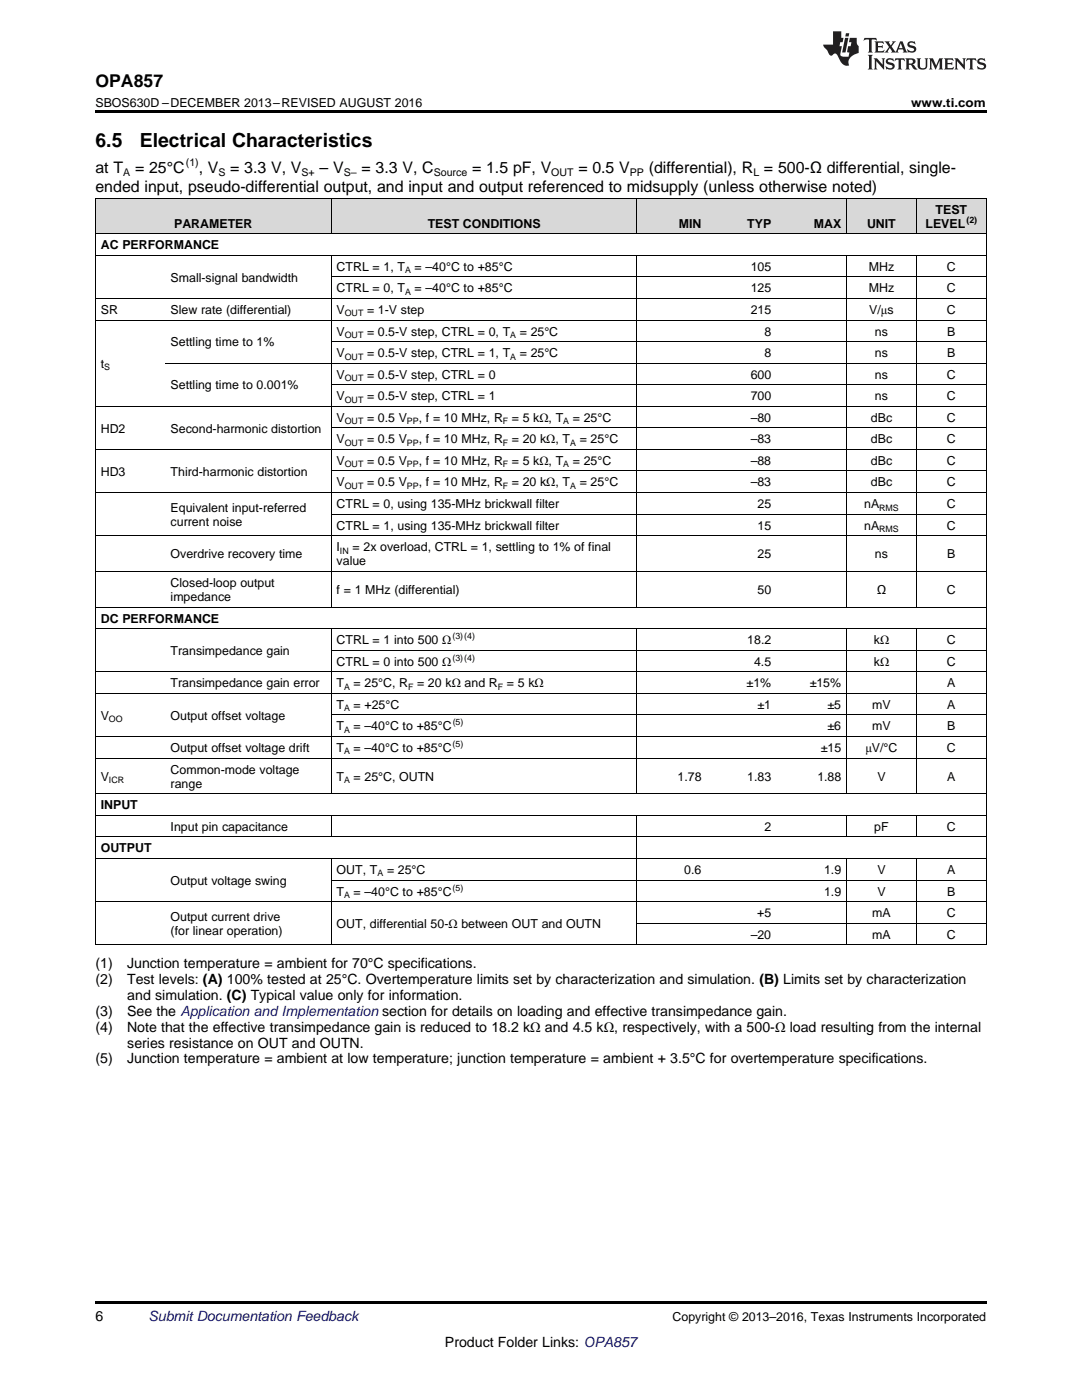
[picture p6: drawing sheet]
<svg xmlns="http://www.w3.org/2000/svg" width="216mm" height="279mm" viewBox="0 0 216 279" stroke-linecap="round" stroke-linejoin="round" font-family="sans-serif">
<defs><g id="words">
<g font-size="3.9">
<text x="19" y="29.3">6.5</text>
<text x="27.9" y="29.3">Electrical Characteristics</text>
</g>
<text font-size="3.5" x="19" y="17.3">OPA857</text>
<g font-size="3.2">
<text x="19" y="34.4">at T</text>
<text x="27" y="34.4">= 25°C</text>
<text x="39.7" y="34.4">, V</text>
<text x="45.9" y="34.4">= 3.3 V, V</text>
<text x="63.8" y="34.4">– V</text>
<text x="72.1" y="34.4">= 3.3 V, C</text>
<text x="94.2" y="34.4">= 1.5 pF, V</text>
<text x="115.4" y="34.4">= 0.5 V</text>
<text x="129.4" y="34.4">(differential), R = 500-Ω differential, single-</text>
<text x="19" y="38.3">ended input, pseudo-differential output, and input and output referenced to midsupply (unless otherwise noted)</text>
</g>
<g font-size="2.8">
<text x="19" y="193.2">(1)</text>
<text x="19" y="196.4">(2)</text>
<text x="25.4" y="193.2">Junction temperature = ambient for 70°C specifications.</text>
<text x="25.4" y="196.4">Test levels: (A) 100% tested at 25°C. Overtemperature limits set by characterization and simulation. (B) Limits set by characterization</text>
<text x="19" y="202.7">(3)</text>
<text x="25.4" y="202.7">See the Application and Implementation section for details on loading and effective transimpedance gain.</text>
<text x="25.4" y="199.5">and simulation. (C) Typical value only for information.</text>
<text x="19" y="205.9">(4)</text>
<text x="25.4" y="205.9">Note that the effective transimpedance gain is reduced to 18.2 kΩ and 4.5 kΩ, respectively, with a 500-Ω load resulting from the internal</text>
<text x="25.4" y="209.1">series resistance on OUT and OUTN.</text>
<text x="19" y="212.2">(5)</text>
<text x="25.4" y="212.2">Junction temperature = ambient at low temperature; junction temperature = ambient + 3.5°C for overtemperature specifications.</text>
<text x="19" y="263.6">6</text>
<text x="88.8" y="268.9">Product Folder Links: OPA857</text>
</g>
<text font-size="2.8" fill="#0000c8" x="29.6" y="263.6">Submit Documentation Feedback</text>
<g font-size="2.5">
<text x="19" y="21.4">SBOS630D –DECEMBER 2013–REVISED AUGUST 2016</text>
<text x="181.8" y="21.4">www.ti.com</text>
<text x="34.7" y="45.4">PARAMETER</text>
<text x="85.3" y="45.4">TEST CONDITIONS</text>
<text x="135.4" y="45.4">MIN</text>
<text x="149.1" y="45.4">TYP</text>
<text x="162.4" y="45.4">MAX</text>
<text x="173" y="45.4">UNIT</text>
<text x="184.7" y="45.4">LEVEL</text>
<text x="186.7" y="42.6">TEST</text>
<text x="20.1" y="49.7">AC PERFORMANCE</text>
<text x="34" y="56.2">Small-signal bandwidth</text>
<text x="67.2" y="54">CTRL = 1, T</text>
<text x="67.2" y="58.3">CTRL = 0, T</text>
<text x="82.7" y="54">= –40°C to +85°C</text>
<text x="82.7" y="58.3">= –40°C to +85°C</text>
<text x="149.8" y="54">105</text>
<text x="149.8" y="58.3">125</text>
<text x="173.4" y="54">MHz</text>
<text x="173.4" y="58.3">MHz</text>
<text x="188.9" y="54">C</text>
<text x="188.9" y="58.3">C</text>
<text x="20.1" y="62.7">SR</text>
<text x="34" y="62.7">Slew rate (differential)</text>
<text x="67.2" y="62.7">V</text>
<text x="73.2" y="62.7">= 1-V step</text>
<text x="149.8" y="62.7">215</text>
<text x="173.5" y="62.7">V/μs</text>
<text x="188.9" y="62.7">C</text>
<text x="34" y="69.1">Settling time to 1%</text>
<text x="67.2" y="67">V</text>
<text x="67.2" y="71.3">V</text>
<text x="73.2" y="67">= 0.5-V step, CTRL = 0, T</text>
<text x="73.2" y="71.3">= 0.5-V step, CTRL = 1, T</text>
<text x="103.7" y="67">= 25°C</text>
<text x="103.7" y="71.3">= 25°C</text>
<text x="152.5" y="67">8</text>
<text x="152.5" y="71.3">8</text>
<text x="174.6" y="67">ns</text>
<text x="174.6" y="71.3">ns</text>
<text x="189" y="67">B</text>
<text x="189" y="71.3">B</text>
<text x="20.1" y="73.4">t</text>
<text x="34" y="77.7">Settling time to 0.001%</text>
<text x="67.2" y="75.6">V</text>
<text x="73.2" y="75.6">= 0.5-V step, CTRL = 0</text>
<text x="149.8" y="75.6">600</text>
<text x="174.6" y="75.6">ns</text>
<text x="188.9" y="75.6">C</text>
<text x="67.2" y="79.9">V</text>
<text x="73.2" y="79.9">= 0.5-V step, CTRL = 1</text>
<text x="149.8" y="79.9">700</text>
<text x="174.6" y="79.9">ns</text>
<text x="188.9" y="79.9">C</text>
<text x="20.1" y="86.3">HD2</text>
<text x="34" y="86.3">Second-harmonic distortion</text>
<text x="67.2" y="84.2">V</text>
<text x="67.2" y="88.5">V</text>
<text x="73.2" y="84.2">= 0.5 V</text>
<text x="73.2" y="88.5">= 0.5 V</text>
<text x="83.6" y="84.2">, f = 10 MHz, R</text>
<text x="83.6" y="88.5">, f = 10 MHz, R</text>
<text x="102.1" y="84.2">= 5 kΩ, T</text>
<text x="102.1" y="88.5">= 20 kΩ, T</text>
<text x="114.3" y="84.2">= 25°C</text>
<text x="115.7" y="88.5">= 25°C</text>
<text x="149.8" y="84.2">–80</text>
<text x="149.8" y="88.5">–83</text>
<text x="173.8" y="84.2">dBc</text>
<text x="173.8" y="88.5">dBc</text>
<text x="188.9" y="84.2">C</text>
<text x="188.9" y="88.5">C</text>
<text x="20.1" y="94.9">HD3</text>
<text x="34" y="94.9">Third-harmonic distortion</text>
<text x="67.2" y="92.8">V</text>
<text x="73.2" y="92.8">= 0.5 V</text>
<text x="83.6" y="92.8">, f = 10 MHz, R</text>
<text x="102.1" y="92.8">= 5 kΩ, T</text>
<text x="114.3" y="92.8">= 25°C</text>
<text x="149.8" y="92.8">–88</text>
<text x="173.8" y="92.8">dBc</text>
<text x="188.9" y="92.8">C</text>
<text x="67.2" y="97.1">V</text>
<text x="67.2" y="101.4">CTRL = 0, using 135-MHz brickwall filter</text>
<text x="73.2" y="97.1">= 0.5 V</text>
<text x="83.6" y="97.1">, f = 10 MHz, R</text>
<text x="102.1" y="97.1">= 20 kΩ, T</text>
<text x="115.7" y="97.1">= 25°C</text>
<text x="149.8" y="97.1">–83</text>
<text x="151.2" y="101.4">25</text>
<text x="172.4" y="101.4">nA</text>
<text x="173.8" y="97.1">dBc</text>
<text x="188.9" y="97.1">C</text>
<text x="188.9" y="101.4">C</text>
<text x="34" y="102.1">Equivalent input-referred</text>
<text x="34" y="105">current noise</text>
<text x="67.2" y="105.7">CTRL = 1, using 135-MHz brickwall filter</text>
<text x="151.2" y="105.7">15</text>
<text x="172.4" y="105.7">nA</text>
<text x="188.9" y="105.7">C</text>
<text x="34" y="111.4">Overdrive recovery time</text>
<text x="67.2" y="110">I</text>
<text x="67.2" y="112.8">value</text>
<text x="70.3" y="110">= 2x overload, CTRL = 1, settling to 1% of final</text>
<text x="151.2" y="111.4">25</text>
<text x="174.6" y="111.4">ns</text>
<text x="189" y="111.4">B</text>
<text x="34" y="117.1">Closed-loop output</text>
<text x="34" y="119.9">impedance</text>
<text x="67.2" y="118.5">f = 1 MHz (differential)</text>
<text x="151.2" y="118.5">50</text>
<text x="174.9" y="118.5">Ω</text>
<text x="188.9" y="118.5">C</text>
<text x="20.1" y="124.2">DC PERFORMANCE</text>
<text x="34" y="130.7">Transimpedance gain</text>
<text x="67.2" y="128.6">CTRL = 1 into 500 Ω</text>
<text x="149.1" y="128.6">18.2</text>
<text x="174.4" y="128.6">kΩ</text>
<text x="188.9" y="128.6">C</text>
<text x="34" y="137.2">Transimpedance gain error</text>
<text x="67.2" y="132.9">CTRL = 0 into 500 Ω</text>
<text x="67.2" y="137.2">T</text>
<text x="70.6" y="137.2">= 25°C, R</text>
<text x="83.2" y="137.2">= 20 kΩ and R</text>
<text x="101.1" y="137.2">= 5 kΩ</text>
<text x="149" y="137.2">±1%</text>
<text x="150.5" y="132.9">4.5</text>
<text x="161.6" y="137.2">±15%</text>
<text x="174.4" y="132.9">kΩ</text>
<text x="188.9" y="132.9">C</text>
<text x="189" y="137.2">A</text>
<text x="20.1" y="143.6">V</text>
<text x="34" y="143.6">Output offset voltage</text>
<text x="67.2" y="141.5">T</text>
<text x="70.6" y="141.5">= +25°C</text>
<text x="151.2" y="141.5">±1</text>
<text x="165.1" y="141.5">±5</text>
<text x="174.1" y="141.5">mV</text>
<text x="189" y="141.5">A</text>
<text x="67.2" y="145.8">T</text>
<text x="70.6" y="145.8">= –40°C to +85°C</text>
<text x="165.1" y="145.8">±6</text>
<text x="174.1" y="145.8">mV</text>
<text x="189" y="145.8">B</text>
<text x="20.1" y="155.8">V</text>
<text x="34" y="150.1">Output offset voltage drift</text>
<text x="34" y="154.4">Common-mode voltage</text>
<text x="67.2" y="150.1">T</text>
<text x="67.2" y="155.8">T</text>
<text x="70.6" y="150.1">= –40°C to +85°C</text>
<text x="70.6" y="155.8">= 25°C, OUTN</text>
<text x="135.2" y="155.8">1.78</text>
<text x="149.1" y="155.8">1.83</text>
<text x="163.1" y="155.8">1.88</text>
<text x="163.8" y="150.1">±15</text>
<text x="172.7" y="150.1">μV/°C</text>
<text x="175.1" y="155.8">V</text>
<text x="188.9" y="150.1">C</text>
<text x="189" y="155.8">A</text>
<text x="20.1" y="161.5">INPUT</text>
<text x="34" y="157.2">range</text>
<text x="34" y="165.8">Input pin capacitance</text>
<text x="152.5" y="165.8">2</text>
<text x="174.4" y="165.8">pF</text>
<text x="188.9" y="165.8">C</text>
<text x="20.1" y="170.1">OUTPUT</text>
<text x="34" y="176.6">Output voltage swing</text>
<text x="67.2" y="174.4">OUT, T</text>
<text x="67.2" y="178.7">T</text>
<text x="70.6" y="178.7">= –40°C to +85°C</text>
<text x="77.2" y="174.4">= 25°C</text>
<text x="136.5" y="174.4">0.6</text>
<text x="164.4" y="174.4">1.9</text>
<text x="164.4" y="178.7">1.9</text>
<text x="175.1" y="174.4">V</text>
<text x="175.1" y="178.7">V</text>
<text x="189" y="174.4">A</text>
<text x="189" y="178.7">B</text>
<text x="34" y="183.8">Output current drive</text>
<text x="67.2" y="185.2">OUT, differential 50-Ω between OUT and OUTN</text>
<text x="151.1" y="183">+5</text>
<text x="174.1" y="183">mA</text>
<text x="188.9" y="183">C</text>
<text x="34" y="186.6">(for linear operation)</text>
<text x="149.8" y="187.3">–20</text>
<text x="174.1" y="187.3">mA</text>
<text x="188.9" y="187.3">C</text>
<text x="134.2" y="263.6">Copyright © 2013–2016, Texas Instruments Incorporated</text>
</g>
<g font-size="2.1">
<text x="24.6" y="35.1">A</text>
<text x="37.1" y="33.2">(1)</text>
<text x="43.6" y="35.1">S</text>
<text x="60.2" y="35.1">S+</text>
<text x="68.6" y="35.1">S–</text>
<text x="86.5" y="35.1">Source</text>
<text x="110" y="35.1">OUT</text>
<text x="125.7" y="35.1">PP</text>
<text x="150.3" y="35.1">L</text>
</g>
<g font-size="1.8">
<text x="192.8" y="44.4">(2)</text>
<text x="80.8" y="54.5">A</text>
<text x="80.8" y="58.8">A</text>
<text x="68.8" y="63.1">OUT</text>
<text x="68.8" y="67.5">OUT</text>
<text x="68.8" y="71.8">OUT</text>
<text x="101.8" y="67.5">A</text>
<text x="101.8" y="71.8">A</text>
<text x="20.8" y="73.9">S</text>
<text x="68.8" y="76.1">OUT</text>
<text x="68.8" y="80.4">OUT</text>
<text x="68.8" y="84.7">OUT</text>
<text x="68.8" y="89">OUT</text>
<text x="81.2" y="84.7">PP</text>
<text x="81.2" y="89">PP</text>
<text x="100.3" y="84.7">F</text>
<text x="100.3" y="89">F</text>
<text x="112.4" y="84.7">A</text>
<text x="113.8" y="89">A</text>
<text x="68.8" y="93.3">OUT</text>
<text x="81.2" y="93.3">PP</text>
<text x="100.3" y="93.3">F</text>
<text x="112.4" y="93.3">A</text>
<text x="68.8" y="97.6">OUT</text>
<text x="81.2" y="97.6">PP</text>
<text x="100.3" y="97.6">F</text>
<text x="113.8" y="97.6">A</text>
<text x="175.4" y="101.9">RMS</text>
<text x="175.4" y="106.2">RMS</text>
<text x="67.8" y="110.5">IN</text>
<text x="90.3" y="127.6">(3)(4)</text>
<text x="90.3" y="131.9">(3)(4)</text>
<text x="68.7" y="137.7">A</text>
<text x="81.4" y="137.7">F</text>
<text x="99.3" y="137.7">F</text>
<text x="68.7" y="142">A</text>
<text x="21.7" y="144.1">OO</text>
<text x="68.7" y="146.3">A</text>
<text x="90.3" y="149.1">(5)</text>
<text x="90.3" y="144.8">(5)</text>
<text x="68.7" y="150.6">A</text>
<text x="21.7" y="156.3">ICR</text>
<text x="68.7" y="156.3">A</text>
<text x="68.7" y="179.2">A</text>
<text x="75.3" y="174.9">A</text>
<text x="90.3" y="177.7">(5)</text>
</g>
</g></defs>
<g fill="#d8d8d8">
<path d="M19 39.6h14v7.1h-14z"/>
<path d="M33 39.6h33.1v7.1h-33.1z"/>
<path d="M66.1 39.6h61v7.1h-61z"/>
<path d="M127.1 39.6h13.9v7.1h-13.9z"/>
<path d="M141 39.6h14v7.1h-14z"/>
<path d="M155 39.6h13.9v7.1h-13.9z"/>
<path d="M168.9 39.6h14v7.1h-14z"/>
<path d="M182.9 39.6h13.9v7.1h-13.9z"/>
</g>
<path d="M19 22h177.8v.5h-177.8zM19 259.7h177.8v.5h-177.8z" fill="#000"/>
<g fill="none" stroke="#000" stroke-width=".2">
<path d="M19 39.5h177.8M19.1 39.5v149.1M66.1 39.5v7.2M127.1 39.5v7.2M168.9 39.5v7.2M182.8 39.5v7.2M196.8 39.5v149.1M19 59.6h177.8M19 51h177.8M19 46.7h177.8M66.1 51v70.2M66.1 55.3h130.7"/>
<path d="M127.1 51v70.2M168.9 51v70.2M182.8 51v70.2M19 63.9h177.8M33 72.5h163.8M66.1 76.8h130.7M66.1 68.2h130.7M19 98.3h177.8M19 89.7h177.8M19 81.1h177.8M66.1 94h130.7M66.1 85.4h130.7"/>
<path d="M19 114h177.8M19 106.9h177.8M66.1 102.6h130.7M19 138.4h177.8M19 134.1h177.8M19 125.5h177.8M19 121.2h177.8M66.1 125.5v33M66.1 129.8h130.7M127.1 125.5v33M168.9 125.5v33M182.8 125.5v33"/>
<path d="M19 158.4h177.8M19 151.3h177.8M19 147h177.8M66.1 142.7h130.7M19 179.9h177.8M19 171.3h177.8M19 167h177.8M19 162.7h177.8M66.1 162.7v4.4M66.1 171.3v17.3M66.1 175.6h130.7M127.1 162.7v25.9"/>
<path d="M168.9 162.7v4.4M168.9 171.3v17.3M182.8 162.7v4.4M182.8 171.3v17.3M19 188.5h177.8M127.1 184.2h69.7"/>
</g>
<g fill="#231f20">
<path d="M172.5 7.6l-.1 .5 .4-.2h.6v.1v2.1l-.2 .4h.9l-.2-.4v-2.1l.1-.1h.5l.5 .2-.2-.5zM174.5 8.3l.2 .3v1.5l-.2 .4h1.8l.2-.6a1.04 1.04 0 0 1-1.3 .2v-.7h.6l.3 .2v-.6l-.3 .2h-.6v-.6l.8-.1 .4 .3-.2-.5zM176.5 8.3l.9 1.1-.9 1.1h.8l-.2-.2 .4-.7 .5 .7-.2 .2h1.5l-.2-.2 .2-.4h.9l.1 .4-.2 .2h1l-.3-.3-.7-1.9h-.5l-.9 2-.8-1 .9-1h-.8l.1 .3-.4 .5-.3-.6 .1-.2zM179.7 8.6l.4 1h-.7zM181.3 8.4a.63 .63 0 0 0-.2 .7 .63 .63 0 0 0 .6 .4l.6 .2 .1 .2a.75 .75 0 0 1-.7 .4 .75 .75 0 0 1-.6-.5l.1 .7 .1-.1a1.11 1.11 0 0 0 1.5-.6 1.13 1.13 0 0 0-1.2-.8l-.1-.4a1.04 1.04 0 0 1 1.2 .2l-.2-.5-.2 .1-.4-.2zM173.2 10.9l.2 .4v2.2l-.2 .4h1l-.3-.4v-2.2l.3-.4zM174.3 11.6l.3 .4v1.5l-.3 .4h.8l-.2-.4v-1.3l1.5 1.7v-1.9l.2-.4h-.7l.2 .4v.9l-1.1-1.3zM177 11.8a.62 .62 0 0 0-.2 .7 .62 .62 0 0 0 .6 .4l.6 .1 .1 .3a.76 .76 0 0 1-.7 .3 .76 .76 0 0 1-.7-.4l.2 .7 .1-.1a1.11 1.11 0 0 0 1.5-.6 1.13 1.13 0 0 0-1.2-.8l-.1-.4a1.04 1.04 0 0 1 1.2 .2l-.2-.6-.2 .1-.5-.1zM178.7 11.6l-.2 .6a.61 .61 0 0 1 .8-.3v1.6l-.2 .4h.9l-.2-.4v-1.6a.63 .63 0 0 1 .7 .3l-.1-.6zM180.6 11.6l.3 .4v1.5l-.3 .4h1l-.2-.2-.1-.8 .6 .2a.76 .76 0 0 0 1.2 .7l-1-1a.58 .58 0 0 0 .6-.5 .58 .58 0 0 0-.5-.6zM181.4 11.9h.1a.45 .45 0 0 1 .5 .1 .45 .45 0 0 1 .1 .5l-.8 .2zM182.9 11.6l.2 .2a2.17 2.17 0 0 0 .3 1.9 .99 .99 0 0 0 1.6-.6v-1.1l.2-.4h-.7l.2 .2a1.92 1.92 0 0 1-.2 1.8 .6 .6 0 0 1-.9-.5v-1.1l.2-.4zM185.4 11.6l.2 .4v1.5l-.2 .4h.7l-.2-.4v-1.4l.8 1.8 .8-1.8v1.4l-.2 .4h.9l-.2-.4v-1.5l.2-.4h-.8l-.6 1.5-.6-1.5zM188.4 11.6l.2 .4v1.5l-.2 .4h1.8l.1-.6a1.04 1.04 0 0 1-1.2 .1v-.6h.5l.4 .2v-.6l-.4 .2h-.5v-.7h.8l.3 .3-.1-.6zM190.5 11.6l.2 .4v1.5l-.2 .4h.7l-.2-.4v-1.3l1.5 1.7v-1.9l.2-.4h-.7l.2 .4v.9l-1.1-1.3zM192.9 11.6l-.1 .6a.61 .61 0 0 1 .7-.3l.1 1.6-.3 .4h1l-.3-.4 .1-1.6a.63 .63 0 0 1 .7 .3l-.1-.6zM195.2 11.8a.62 .62 0 0 0-.2 .7 .62 .62 0 0 0 .6 .4l.6 .1 .1 .3a.76 .76 0 0 1-.7 .3 .76 .76 0 0 1-.6-.4l.1 .7 .1-.1a1.11 1.11 0 0 0 1.6-.6 1.13 1.13 0 0 0-1.3-.8l-.1-.4a1.04 1.04 0 0 1 1.2 .2l-.1-.6-.2 .1-.5-.1z"/>
<path d="M166.2 6.3v2.6h-1.9v.4l.8 .9a.91 .91 0 0 0 1 .8 .56 .56 0 0 1 .5-.3 .56 .56 0 0 1 .5 .3l.4 .8a1.53 1.53 0 0 0 1.9 1.2 1.54 1.54 0 0 1 1-2.1l.9-.3v-1.4a1.52 1.52 0 0 1-.4-1.6h-1.3l-.2 .8h.5l-.2 .8h-.5l-.1 1v.2l.4 .1-.2 .8a1.93 1.93 0 0 1-1.6-.3l.3-1.8h-.5l.2-.8h.4l.2-.8h-.4v-1.3zM168.6 7.6l-.6 2.9h.7l.6-2.9zM168.8 6.6l-.1 .7h.6l.2-.7z"/>
</g>
<use href="#words"/>
</svg>
